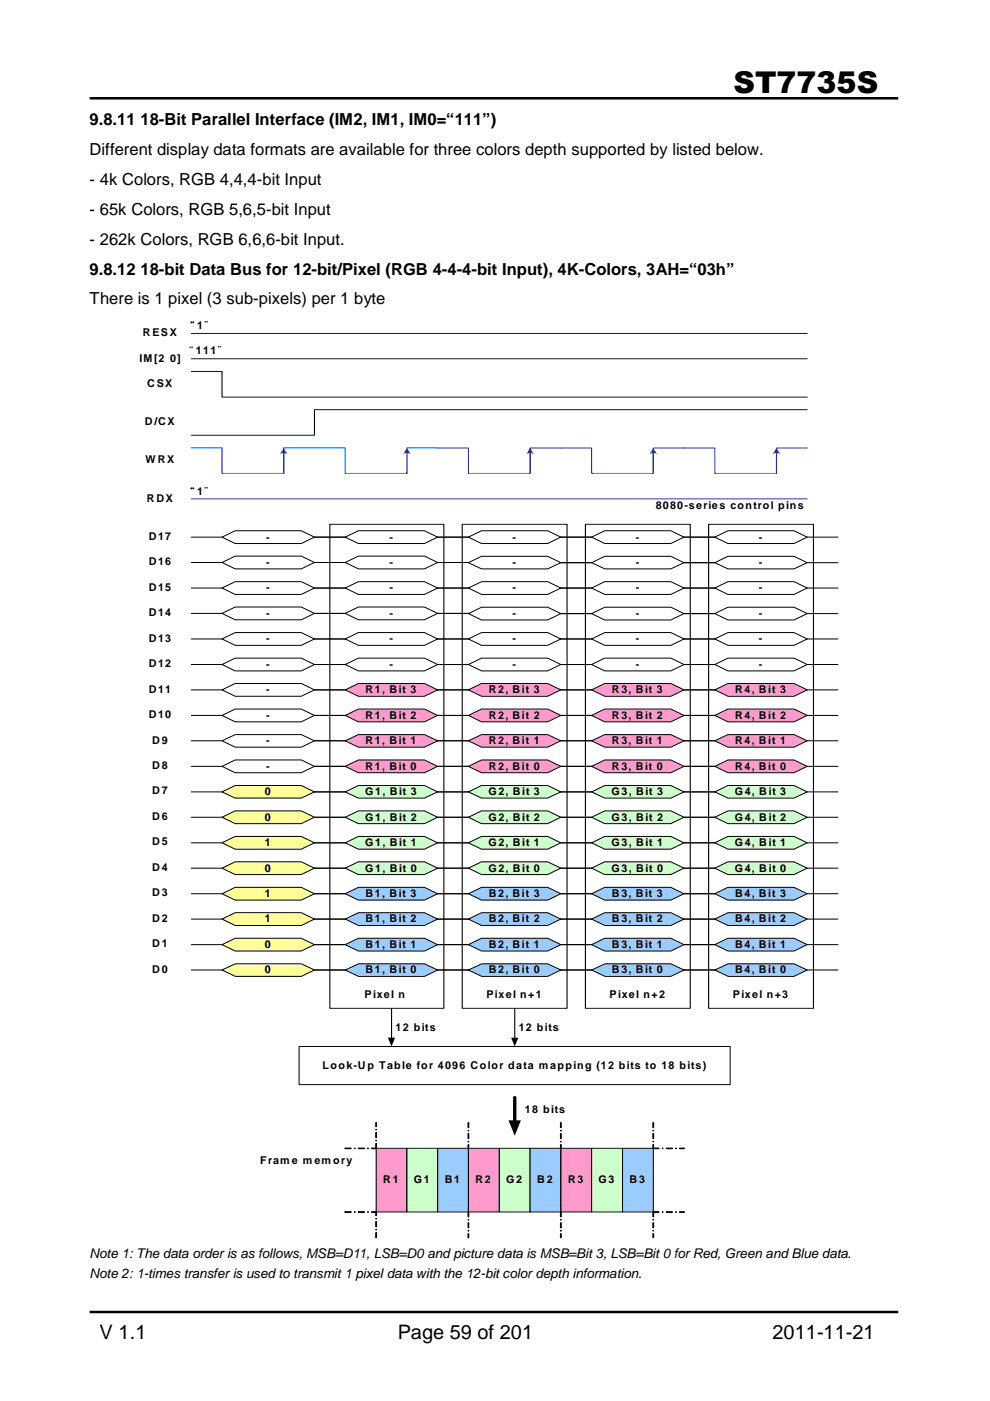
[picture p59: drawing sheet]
<svg xmlns="http://www.w3.org/2000/svg" width="210mm" height="297mm" viewBox="0 0 210 297" stroke-linecap="round" stroke-linejoin="round" font-family="sans-serif">
<defs><g id="words">
<text font-size="6.3" x="155.5" y="19.7">ST7735S</text>
<g font-size="4.2">
<text x="21.1" y="283.9">V 1.1</text>
<text x="84.3" y="283.9">Page 59 of 201</text>
<text x="163.8" y="283.9">2011-11-21</text>
</g>
<g font-size="3.5">
<text x="19" y="26.5">9.8.11 18-Bit Parallel Interface (IM2, IM1, IM0=“111”)</text>
<text x="19" y="32.8">Different display data formats are available for three colors depth supported by listed below.</text>
<text x="19" y="39.2">- 4k Colors, RGB 4,4,4-bit Input</text>
<text x="19" y="45.5">- 65k Colors, RGB 5,6,5-bit Input</text>
<text x="19" y="51.9">- 262k Colors, RGB 6,6,6-bit Input.</text>
<text x="19" y="58.3">9.8.12 18-bit Data Bus for 12-bit/Pixel (RGB 4-4-4-bit Input), 4K-Colors, 3AH=“03h”</text>
<text x="19" y="64.6">There is 1 pixel (3 sub-pixels) per 1 byte</text>
</g>
<g font-size="2.8">
<text x="19" y="266.7">Note 1: The data order is as follows, MSB=D11, LSB=D0 and picture data is MSB=Bit 3, LSB=Bit 0 for Red, Green and Blue data.</text>
<text x="19" y="270.9">Note 2: 1-times transfer is used to transmit 1 pixel data with the 12-bit color depth information.</text>
</g>
<g font-size="2.3">
<text x="30.3" y="71.2">RESX</text>
<text x="39" y="69.9">“ 1”</text>
<text x="29.6" y="76.7">IM [2 0]</text>
<text x="38.7" y="75.1">“ 111”</text>
<text x="31.2" y="82">C SX</text>
<text x="30.7" y="90.2">D /CX</text>
<text x="30.8" y="98.3">W RX</text>
<text x="31.1" y="106.3">R DX</text>
<text x="39" y="104.9">“ 1”</text>
<text x="139" y="107.8">8080-series control pins</text>
<text x="31.5" y="114.5">D17</text>
<text x="31.5" y="119.8">D16</text>
<text x="56.4" y="114.6">-</text>
<text x="56.4" y="120">-</text>
<text x="82.5" y="114.6">-</text>
<text x="82.5" y="120">-</text>
<text x="108.7" y="114.6">-</text>
<text x="108.7" y="120">-</text>
<text x="134.8" y="114.6">-</text>
<text x="134.8" y="120">-</text>
<text x="160.9" y="114.6">-</text>
<text x="160.9" y="120">-</text>
<text x="31.5" y="125.3">D15</text>
<text x="56.4" y="125.4">-</text>
<text x="82.5" y="125.4">-</text>
<text x="108.7" y="125.4">-</text>
<text x="134.8" y="125.4">-</text>
<text x="160.9" y="125.4">-</text>
<text x="31.5" y="130.6">D14</text>
<text x="56.4" y="130.8">-</text>
<text x="82.5" y="130.8">-</text>
<text x="108.7" y="130.8">-</text>
<text x="134.8" y="130.8">-</text>
<text x="160.9" y="130.8">-</text>
<text x="31.5" y="136.1">D13</text>
<text x="56.4" y="136.2">-</text>
<text x="82.5" y="136.2">-</text>
<text x="108.7" y="136.2">-</text>
<text x="134.8" y="136.2">-</text>
<text x="160.9" y="136.2">-</text>
<text x="31.5" y="141.4">D12</text>
<text x="56.4" y="141.6">-</text>
<text x="82.5" y="141.6">-</text>
<text x="108.7" y="141.6">-</text>
<text x="134.8" y="141.6">-</text>
<text x="160.9" y="141.6">-</text>
<text x="31.5" y="146.9">D11</text>
<text x="56.4" y="147">-</text>
<text x="77.5" y="147">R1, Bit 3</text>
<text x="103.6" y="147">R2, Bit 3</text>
<text x="129.8" y="147">R3, Bit 3</text>
<text x="155.9" y="147">R4, Bit 3</text>
<text x="31.5" y="152.3">D10</text>
<text x="56.4" y="152.4">-</text>
<text x="77.5" y="152.4">R1, Bit 2</text>
<text x="103.6" y="152.4">R2, Bit 2</text>
<text x="129.8" y="152.4">R3, Bit 2</text>
<text x="155.9" y="152.4">R4, Bit 2</text>
<text x="32.3" y="157.6">D 9</text>
<text x="56.4" y="157.8">-</text>
<text x="77.5" y="157.8">R1, Bit 1</text>
<text x="103.6" y="157.8">R2, Bit 1</text>
<text x="129.8" y="157.8">R3, Bit 1</text>
<text x="155.9" y="157.8">R4, Bit 1</text>
<text x="32.3" y="163.1">D 8</text>
<text x="56.4" y="163.2">-</text>
<text x="77.5" y="163.2">R1, Bit 0</text>
<text x="103.6" y="163.2">R2, Bit 0</text>
<text x="129.8" y="163.2">R3, Bit 0</text>
<text x="155.9" y="163.2">R4, Bit 0</text>
<text x="32.3" y="168.4">D 7</text>
<text x="32.3" y="173.9">D 6</text>
<text x="56.1" y="168.6">0</text>
<text x="56.1" y="174">0</text>
<text x="77.4" y="168.6">G1, Bit 3</text>
<text x="77.4" y="174">G1, Bit 2</text>
<text x="103.5" y="168.6">G2, Bit 3</text>
<text x="103.5" y="174">G2, Bit 2</text>
<text x="129.7" y="168.6">G3, Bit 3</text>
<text x="129.7" y="174">G3, Bit 2</text>
<text x="155.8" y="168.6">G4, Bit 3</text>
<text x="155.8" y="174">G4, Bit 2</text>
<text x="32.3" y="179.2">D 5</text>
<text x="56.1" y="179.4">1</text>
<text x="77.4" y="179.4">G1, Bit 1</text>
<text x="103.5" y="179.4">G2, Bit 1</text>
<text x="129.7" y="179.4">G3, Bit 1</text>
<text x="155.8" y="179.4">G4, Bit 1</text>
<text x="32.3" y="184.7">D 4</text>
<text x="56.1" y="184.8">0</text>
<text x="77.4" y="184.8">G1, Bit 0</text>
<text x="103.5" y="184.8">G2, Bit 0</text>
<text x="129.7" y="184.8">G3, Bit 0</text>
<text x="155.8" y="184.8">G4, Bit 0</text>
<text x="32.3" y="190">D 3</text>
<text x="56.1" y="190.2">1</text>
<text x="77.5" y="190.2">B1, Bit 3</text>
<text x="103.6" y="190.2">B2, Bit 3</text>
<text x="129.8" y="190.2">B3, Bit 3</text>
<text x="155.9" y="190.2">B4, Bit 3</text>
<text x="32.3" y="195.5">D 2</text>
<text x="56.1" y="195.6">1</text>
<text x="77.5" y="195.6">B1, Bit 2</text>
<text x="103.6" y="195.6">B2, Bit 2</text>
<text x="129.8" y="195.6">B3, Bit 2</text>
<text x="155.9" y="195.6">B4, Bit 2</text>
<text x="32.3" y="200.9">D 1</text>
<text x="56.1" y="201">0</text>
<text x="77.5" y="201">B1, Bit 1</text>
<text x="103.6" y="201">B2, Bit 1</text>
<text x="129.8" y="201">B3, Bit 1</text>
<text x="155.9" y="201">B4, Bit 1</text>
<text x="32.3" y="206.2">D 0</text>
<text x="56.1" y="206.4">0</text>
<text x="77.5" y="206.4">B1, Bit 0</text>
<text x="103.6" y="206.4">B2, Bit 0</text>
<text x="129.8" y="206.4">B3, Bit 0</text>
<text x="155.9" y="206.4">B4, Bit 0</text>
<text x="77.3" y="211.7">Pixel n</text>
<text x="103.1" y="211.7">Pixel n+1</text>
<text x="129.2" y="211.7">Pixel n+2</text>
<text x="155.4" y="211.7">Pixel n+3</text>
<text x="83.9" y="218.7">12 bits</text>
<text x="110" y="218.7">12 bits</text>
<text x="68.4" y="226.6">Look-Up Table for 4096 Color data m apping (12 bits to 18 bits)</text>
<text x="111.3" y="236">18 bits</text>
<text x="55.2" y="246.8">Fram e m em ory</text>
<text x="81.2" y="250.9">R 1</text>
<text x="87.7" y="250.9">G1</text>
<text x="94.3" y="250.9">B1</text>
<text x="100.8" y="250.9">R2</text>
<text x="107.3" y="250.9">G2</text>
<text x="113.9" y="250.9">B2</text>
<text x="120.4" y="250.9">R3</text>
<text x="126.9" y="250.9">G3</text>
<text x="133.5" y="250.9">B 3</text>
</g>
</g></defs>
<path d="M19 20.8h171.4M19 278.2h171.4" fill="none" stroke="#010101" stroke-width=".53"/>
<path d="M150.2 111.2h22.3v102.6h-22.3z" fill-rule="evenodd" fill="#fff"/>
<path d="M150.2 111.2h22.3v102.6h-22.3z" fill="none" stroke="#000" stroke-width=".21"/>
<path d="M124.1 111.2h22.2v102.6h-22.2z" fill-rule="evenodd" fill="#fff"/>
<path d="M124.1 111.2h22.2v102.6h-22.2z" fill="none" stroke="#000" stroke-width=".21"/>
<path d="M98 111.2h22.2v102.6h-22.2z" fill-rule="evenodd" fill="#fff"/>
<path d="M98 111.2h22.2v102.6h-22.2z" fill="none" stroke="#000" stroke-width=".21"/>
<path d="M69.9 111.2h24.2v102.6h-24.2z" fill-rule="evenodd" fill="#fff"/>
<path d="M69.9 111.2h24.2v102.6h-24.2z" fill="none" stroke="#000" stroke-width=".21"/>
<path d="M47.1 124.7l2.8-1.4h14l2.8 1.4-2.8 1.3h-14z" fill-rule="evenodd" fill="#fff"/>
<path d="M40.6 124.7h6.5M47.1 124.7l2.8-1.4h14l2.8 1.4-2.8 1.3h-14zM66.7 124.7h6.5" fill="none" stroke="#000" stroke-width=".21"/>
<path d="M40.6 94.9h6.5v5.5h13.1v-5.5h6.5M60.2 95.9v4.5M40.6 105.8h130.6" fill="none" stroke="#00f" stroke-width=".21"/>
<path d="M60.2 95l.7 1.2-.6-.1-.9 .1z" fill-rule="evenodd" fill="#00f"/>
<path d="M145 95h6.6v5.4h13v-5.4h6.6M164.6 95.9v4.5" fill="none" stroke="#00f" stroke-width=".21"/>
<path d="M164.6 95l.8 1.2-.6-.1-.9 .1z" fill-rule="evenodd" fill="#00f"/>
<path d="M118.9 95h6.5v5.4h13.1v-5.4h6.5M138.5 95.9v4.5" fill="none" stroke="#00f" stroke-width=".21"/>
<path d="M138.5 95l.8 1.2-.6-.1-1 .1z" fill-rule="evenodd" fill="#00f"/>
<path d="M92.8 95h6.5v5.4h13.1v-5.4h6.5M112.4 95.9v4.5" fill="none" stroke="#00f" stroke-width=".21"/>
<path d="M112.4 95l.8 1.2-.6-.1-1 .1z" fill-rule="evenodd" fill="#00f"/>
<path d="M66.7 94.9h6.5v5.5h13.1v-5.5h6.5M86.3 95.9v4.5" fill="none" stroke="#00f" stroke-width=".21"/>
<path d="M86.3 95l.7 1.2-.6-.1-.9 .1z" fill-rule="evenodd" fill="#00f"/>
<path d="M40.6 78.8h6.5v5.4h124.1M40.6 76.1h130.6M40.6 70.7h130.6M171.2 86.9h-104.5v5.4h-26.1" fill="none" stroke="#000" stroke-width=".21"/>
<path d="M47.1 130.1l2.8-1.4h14l2.8 1.4-2.8 1.3h-14z" fill-rule="evenodd" fill="#fff"/>
<path d="M40.6 130.1h6.5M47.1 130.1l2.8-1.4h14l2.8 1.4-2.8 1.3h-14zM66.7 130.1h6.5" fill="none" stroke="#000" stroke-width=".21"/>
<path d="M47.1 135.5l2.8-1.4h14l2.8 1.4-2.8 1.3h-14z" fill-rule="evenodd" fill="#fff"/>
<path d="M40.6 135.5h6.5M47.1 135.5l2.8-1.4h14l2.8 1.4-2.8 1.3h-14zM66.7 135.5h6.5" fill="none" stroke="#000" stroke-width=".21"/>
<path d="M47.1 140.9l2.8-1.4h14l2.8 1.4-2.8 1.3h-14z" fill-rule="evenodd" fill="#fff"/>
<path d="M40.6 140.9h6.5M47.1 140.9l2.8-1.4h14l2.8 1.4-2.8 1.3h-14zM66.7 140.9h6.5" fill="none" stroke="#000" stroke-width=".21"/>
<path d="M73.2 167.9l2.8-1.4h14l2.8 1.4-2.8 1.3h-14z" fill-rule="evenodd" fill="#cfc"/>
<path d="M66.7 167.9h6.5M73.2 167.9l2.8-1.4h14l2.8 1.4-2.8 1.3h-14zM92.8 167.9h6.5" fill="none" stroke="#000" stroke-width=".21"/>
<path d="M47.1 146.3l2.8-1.4h14l2.8 1.4-2.8 1.3h-14z" fill-rule="evenodd" fill="#fff"/>
<path d="M40.6 146.3h6.5M47.1 146.3l2.8-1.4h14l2.8 1.4-2.8 1.3h-14zM66.7 146.3h6.5" fill="none" stroke="#000" stroke-width=".21"/>
<path d="M73.2 173.3l2.8-1.4h14l2.8 1.4-2.8 1.3h-14z" fill-rule="evenodd" fill="#cfc"/>
<path d="M66.7 173.3h6.5M73.2 173.3l2.8-1.4h14l2.8 1.4-2.8 1.3h-14zM92.8 173.3h6.5" fill="none" stroke="#000" stroke-width=".21"/>
<path d="M47.1 151.7l2.8-1.4h14l2.8 1.4-2.8 1.3h-14z" fill-rule="evenodd" fill="#fff"/>
<path d="M40.6 151.7h6.5M47.1 151.7l2.8-1.4h14l2.8 1.4-2.8 1.3h-14zM66.7 151.7h6.5" fill="none" stroke="#000" stroke-width=".21"/>
<path d="M73.2 178.7l2.8-1.4h14l2.8 1.4-2.8 1.3h-14z" fill-rule="evenodd" fill="#cfc"/>
<path d="M66.7 178.7h6.5M73.2 178.7l2.8-1.4h14l2.8 1.4-2.8 1.3h-14zM92.8 178.7h6.5" fill="none" stroke="#000" stroke-width=".21"/>
<path d="M47.1 157.1l2.8-1.4h14l2.8 1.4-2.8 1.3h-14z" fill-rule="evenodd" fill="#fff"/>
<path d="M40.6 157.1h6.5M47.1 157.1l2.8-1.4h14l2.8 1.4-2.8 1.3h-14zM66.7 157.1h6.5" fill="none" stroke="#000" stroke-width=".21"/>
<path d="M73.2 184.1l2.8-1.4h14l2.8 1.4-2.8 1.3h-14z" fill-rule="evenodd" fill="#cfc"/>
<path d="M66.7 184.1h6.5M73.2 184.1l2.8-1.4h14l2.8 1.4-2.8 1.3h-14zM92.8 184.1h6.5" fill="none" stroke="#000" stroke-width=".21"/>
<path d="M47.1 162.5l2.8-1.4h14l2.8 1.4-2.8 1.3h-14z" fill-rule="evenodd" fill="#fff"/>
<path d="M40.6 162.5h6.5M47.1 162.5l2.8-1.4h14l2.8 1.4-2.8 1.3h-14zM66.7 162.5h6.5M83 213.8v6.4M109.1 213.8v6.4" fill="none" stroke="#000" stroke-width=".21"/>
<path d="M82.3 220h1.5l-.8 1.9zM108.4 220h1.5l-.8 1.9z" fill="#000"/>
<path d="M79.8 243.5h6.5v13.5h-6.5z" fill-rule="evenodd" fill="#ff9acc"/>
<path d="M79.8 243.5h6.5v13.5h-6.5z" fill="none" stroke="#000" stroke-width=".21"/>
<path d="M86.3 243.5h6.5v13.5h-6.5z" fill-rule="evenodd" fill="#cfc"/>
<path d="M86.3 243.5h6.5v13.5h-6.5z" fill="none" stroke="#000" stroke-width=".21"/>
<path d="M92.8 243.5h6.5v13.5h-6.5z" fill-rule="evenodd" fill="#9accff"/>
<g fill="none" stroke="#000" stroke-width=".21">
<path d="M79.7 239.4l.1 .1zM79.7 238h.1v.9l-.1-.1zM99.2 238h.2v1.1h-.2zM99.2 239.7h.2v.1zM118.8 238h.2v1.1h-.2zM118.8 239.7h.2v.1zM138.4 238h.2v1.1h-.2zM138.4 239.7h.2l-.2 .1zM73.1 243.5h1.4zM73.1 256.9l1.4 .1h-1.3zM75.1 243.4l.2 .1zM75.1 256.9l.2 .1z"/>
<path d="M75.9 243.5h1.4zM75.9 256.9l1.4 .1h-1.3zM77.9 243.5l.2-.1v.1zM77.9 256.9l.2 .1zM78.8 243.4l1 .1h-1zM78.8 256.9l1 .1h-.9zM79.7 242.4l.1 .1v1h-.1zM79.7 241.8l.1 .1zM79.7 240.1l.1 .1v1h-.1zM79.7 258.3l.1 .1h-.1zM79.7 256.9h.1v.9h-.1zM79.7 259h.1v1.1h-.1z"/>
<path d="M92.8 243.5h6.5v13.5h-6.5zM99.2 240.4h.2v1h-.2zM99.2 242h.2v.1zM99.2 242.7h.2v.8h-.2zM99.2 256.9h.2l-.1 1.1zM99.2 258.6l.2 .1zM99.2 259.3h.2l-.1 1.1zM118.8 240.4h.2v1h-.2zM118.8 242.7h.2v.8h-.2zM118.8 256.9h.2l-.1 1.1zM118.8 258.6l.2 .1zM118.8 259.3h.2l-.1 1.1z"/>
<path d="M118.9 242l.1 .1zM138.4 243.4l1.3 .1h-1.2zM138.4 256.9l1.3 .1h-1.2zM138.4 240.4h.2v1h-.2zM138.4 242l.2 .1h-.2zM138.4 242.7h.2v.8h-.2zM138.4 256.9h.2l-.1 1.1zM138.4 259.3h.2l-.1 1.1zM138.5 258.5l.1 .2h-.2zM140.4 243.5l.2-.1-.1 .1zM140.4 256.9l.2 .1zM141.3 243.4l1.3 .1h-1.3z"/>
<path d="M141.3 256.9l1.3 .1h-1.3zM143.3 243.4l.1 .1zM143.3 256.9l.1 .1zM144.1 243.5l1-.1v.1zM144.1 256.9l1 .1h-1zM79.7 261.4h.1v1h-.1zM79.7 260.6l.1 .1-.1 .1zM99.2 260.9l.2 .1zM99.2 261.6h.2v.8h-.2zM118.8 260.9l.2 .1zM118.8 261.6h.2v.8h-.2zM138.4 260.9l.2 .1z"/>
<path d="M138.4 261.6h.2v.8h-.2z"/>
</g>
<g fill="#000">
<path d="M99.2 238h.2v1.1h-.2zM99.2 239.7h.2v.1zM99.2 240.4h.2v1h-.2zM99.2 242h.2v.1zM99.2 242.7h.2v.8h-.2z"/>
<path d="M118.8 238h.2v1.1h-.2zM118.8 239.7h.2v.1zM118.8 240.4h.2v1h-.2zM118.9 242l.1 .1zM118.8 242.7h.2v.8h-.2z"/>
<path d="M138.4 238h.2v1.1h-.2zM138.4 239.7h.2l-.2 .1zM138.4 240.4h.2v1h-.2zM138.4 242l.2 .1h-.2zM138.4 242.7h.2v.8h-.2z"/>
<path d="M73.1 243.5h1.4zM75.1 243.4l.2 .1zM75.9 243.5h1.4zM77.9 243.5l.2-.1v.1zM78.8 243.4l1 .1h-1z"/>
<path d="M73.1 256.9l1.4 .1h-1.3zM75.1 256.9l.2 .1zM75.9 256.9l1.4 .1h-1.3zM77.9 256.9l.2 .1zM78.8 256.9l1 .1h-.9z"/>
<path d="M79.7 242.4l.1 .1v1h-.1zM79.7 241.8l.1 .1zM79.7 240.1l.1 .1v1h-.1zM79.7 239.4l.1 .1zM79.7 238h.1v.9l-.1-.1z"/>
<path d="M99.2 256.9h.2l-.1 1.1zM99.2 258.6l.2 .1zM99.2 259.3h.2l-.1 1.1zM99.2 260.9l.2 .1zM99.2 261.6h.2v.8h-.2z"/>
<path d="M118.8 256.9h.2l-.1 1.1zM118.8 258.6l.2 .1zM118.8 259.3h.2l-.1 1.1zM118.8 260.9l.2 .1zM118.8 261.6h.2v.8h-.2z"/>
<path d="M138.4 243.4l1.3 .1h-1.2zM140.4 243.5l.2-.1-.1 .1zM141.3 243.4l1.3 .1h-1.3zM143.3 243.4l.1 .1zM144.1 243.5l1-.1v.1z"/>
<path d="M138.4 256.9l1.3 .1h-1.2zM140.4 256.9l.2 .1zM141.3 256.9l1.3 .1h-1.3zM143.3 256.9l.1 .1zM144.1 256.9l1 .1h-1z"/>
<path d="M138.4 256.9h.2l-.1 1.1zM138.5 258.5l.1 .2h-.2zM138.4 259.3h.2l-.1 1.1zM138.4 260.9l.2 .1zM138.4 261.6h.2v.8h-.2z"/>
<path d="M79.7 261.4h.1v1h-.1zM79.7 260.6l.1 .1-.1 .1zM79.7 259h.1v1.1h-.1zM79.7 258.3l.1 .1h-.1zM79.7 256.9h.1v.9h-.1z"/>
</g>
<path d="M99.3 243.5h6.6v13.5h-6.6z" fill-rule="evenodd" fill="#ff9acc"/>
<path d="M99.3 243.5h6.6v13.5h-6.6z" fill="none" stroke="#000" stroke-width=".21"/>
<path d="M105.9 243.5h6.5v13.5h-6.5z" fill-rule="evenodd" fill="#cfc"/>
<path d="M105.9 243.5h6.5v13.5h-6.5z" fill="none" stroke="#000" stroke-width=".21"/>
<path d="M112.4 243.5h6.5v13.5h-6.5z" fill-rule="evenodd" fill="#9accff"/>
<path d="M112.4 243.5h6.5v13.5h-6.5z" fill="none" stroke="#000" stroke-width=".21"/>
<path d="M118.9 243.5h6.5v13.5h-6.5z" fill-rule="evenodd" fill="#ff9acc"/>
<path d="M118.9 243.5h6.5v13.5h-6.5z" fill="none" stroke="#000" stroke-width=".21"/>
<path d="M125.4 243.5h6.6v13.5h-6.6z" fill-rule="evenodd" fill="#cfc"/>
<path d="M125.4 243.5h6.6v13.5h-6.6z" fill="none" stroke="#000" stroke-width=".21"/>
<path d="M132 243.5h6.5v13.5h-6.5z" fill-rule="evenodd" fill="#9accff"/>
<path d="M132 243.5h6.5v13.5h-6.5z" fill="none" stroke="#000" stroke-width=".21"/>
<path d="M109.1 232.7v5.1" fill="none" stroke="#000" stroke-width=".65"/>
<path d="M107.8 237.5h2.6l-1.3 3.3z" fill="#000"/>
<path d="M73.2 146.3l2.8-1.4h14l2.8 1.4-2.8 1.3h-14z" fill-rule="evenodd" fill="#ff9acc"/>
<path d="M66.7 146.3h6.5M73.2 146.3l2.8-1.4h14l2.8 1.4-2.8 1.3h-14zM92.8 146.3h6.5" fill="none" stroke="#000" stroke-width=".21"/>
<path d="M47.1 167.9l2.8-1.4h14l2.8 1.4-2.8 1.3h-14z" fill-rule="evenodd" fill="#ffff9a"/>
<path d="M40.6 167.9h6.5M47.1 167.9l2.8-1.4h14l2.8 1.4-2.8 1.3h-14zM66.7 167.9h6.5" fill="none" stroke="#000" stroke-width=".21"/>
<path d="M73.2 151.7l2.8-1.4h14l2.8 1.4-2.8 1.3h-14z" fill-rule="evenodd" fill="#ff9acc"/>
<path d="M66.7 151.7h6.5M73.2 151.7l2.8-1.4h14l2.8 1.4-2.8 1.3h-14zM92.8 151.7h6.5" fill="none" stroke="#000" stroke-width=".21"/>
<path d="M47.1 173.3l2.8-1.4h14l2.8 1.4-2.8 1.3h-14z" fill-rule="evenodd" fill="#ffff9a"/>
<path d="M40.6 173.3h6.5M47.1 173.3l2.8-1.4h14l2.8 1.4-2.8 1.3h-14zM66.7 173.3h6.5" fill="none" stroke="#000" stroke-width=".21"/>
<path d="M73.2 157.1l2.8-1.4h14l2.8 1.4-2.8 1.3h-14z" fill-rule="evenodd" fill="#ff9acc"/>
<path d="M66.7 157.1h6.5M73.2 157.1l2.8-1.4h14l2.8 1.4-2.8 1.3h-14zM92.8 157.1h6.5" fill="none" stroke="#000" stroke-width=".21"/>
<path d="M47.1 178.7l2.8-1.4h14l2.8 1.4-2.8 1.3h-14z" fill-rule="evenodd" fill="#ffff9a"/>
<path d="M40.6 178.7h6.5M47.1 178.7l2.8-1.4h14l2.8 1.4-2.8 1.3h-14zM66.7 178.7h6.5" fill="none" stroke="#000" stroke-width=".21"/>
<path d="M73.2 162.5l2.8-1.4h14l2.8 1.4-2.8 1.3h-14z" fill-rule="evenodd" fill="#ff9acc"/>
<path d="M66.7 162.5h6.5M73.2 162.5l2.8-1.4h14l2.8 1.4-2.8 1.3h-14zM92.8 162.5h6.5" fill="none" stroke="#000" stroke-width=".21"/>
<path d="M47.1 184.1l2.8-1.4h14l2.8 1.4-2.8 1.3h-14z" fill-rule="evenodd" fill="#ffff9a"/>
<path d="M40.6 184.1h6.5M47.1 184.1l2.8-1.4h14l2.8 1.4-2.8 1.3h-14zM66.7 184.1h6.5" fill="none" stroke="#000" stroke-width=".21"/>
<path d="M47.1 189.5l2.8-1.4h14l2.8 1.4-2.8 1.3h-14z" fill-rule="evenodd" fill="#ffff9a"/>
<path d="M40.6 189.5h6.5M47.1 189.5l2.8-1.4h14l2.8 1.4-2.8 1.3h-14zM66.7 189.5h6.5" fill="none" stroke="#000" stroke-width=".21"/>
<path d="M47.1 194.9l2.8-1.4h14l2.8 1.4-2.8 1.3h-14z" fill-rule="evenodd" fill="#ffff9a"/>
<path d="M40.6 194.9h6.5M47.1 194.9l2.8-1.4h14l2.8 1.4-2.8 1.3h-14zM66.7 194.9h6.5" fill="none" stroke="#000" stroke-width=".21"/>
<path d="M47.1 200.3l2.8-1.4h14l2.8 1.4-2.8 1.3h-14z" fill-rule="evenodd" fill="#ffff9a"/>
<path d="M40.6 200.3h6.5M47.1 200.3l2.8-1.4h14l2.8 1.4-2.8 1.3h-14zM66.7 200.3h6.5" fill="none" stroke="#000" stroke-width=".21"/>
<path d="M47.1 205.7l2.8-1.4h14l2.8 1.4-2.8 1.3h-14z" fill-rule="evenodd" fill="#ffff9a"/>
<path d="M40.6 205.7h6.5M47.1 205.7l2.8-1.4h14l2.8 1.4-2.8 1.3h-14zM66.7 205.7h6.5" fill="none" stroke="#000" stroke-width=".21"/>
<path d="M73.2 124.7l2.8-1.4h14l2.8 1.4-2.8 1.3h-14z" fill-rule="evenodd" fill="#fff"/>
<path d="M66.7 124.7h6.5M73.2 124.7l2.8-1.4h14l2.8 1.4-2.8 1.3h-14zM92.8 124.7h6.5" fill="none" stroke="#000" stroke-width=".21"/>
<path d="M73.2 130.1l2.8-1.4h14l2.8 1.4-2.8 1.3h-14z" fill-rule="evenodd" fill="#fff"/>
<path d="M66.7 130.1h6.5M73.2 130.1l2.8-1.4h14l2.8 1.4-2.8 1.3h-14zM92.8 130.1h6.5" fill="none" stroke="#000" stroke-width=".21"/>
<path d="M73.2 135.5l2.8-1.4h14l2.8 1.4-2.8 1.3h-14z" fill-rule="evenodd" fill="#fff"/>
<path d="M66.7 135.5h6.5M73.2 135.5l2.8-1.4h14l2.8 1.4-2.8 1.3h-14zM92.8 135.5h6.5" fill="none" stroke="#000" stroke-width=".21"/>
<path d="M73.2 140.9l2.8-1.4h14l2.8 1.4-2.8 1.3h-14z" fill-rule="evenodd" fill="#fff"/>
<path d="M66.7 140.9h6.5M73.2 140.9l2.8-1.4h14l2.8 1.4-2.8 1.3h-14zM92.8 140.9h6.5" fill="none" stroke="#000" stroke-width=".21"/>
<path d="M73.2 189.5l2.8-1.4h14l2.8 1.4-2.8 1.3h-14z" fill-rule="evenodd" fill="#9accff"/>
<path d="M66.7 189.5h6.5M73.2 189.5l2.8-1.4h14l2.8 1.4-2.8 1.3h-14zM92.8 189.5h6.5" fill="none" stroke="#000" stroke-width=".21"/>
<path d="M73.2 194.9l2.8-1.4h14l2.8 1.4-2.8 1.3h-14z" fill-rule="evenodd" fill="#9accff"/>
<path d="M66.7 194.9h6.5M73.2 194.9l2.8-1.4h14l2.8 1.4-2.8 1.3h-14zM92.8 194.9h6.5" fill="none" stroke="#000" stroke-width=".21"/>
<path d="M73.2 200.3l2.8-1.4h14l2.8 1.4-2.8 1.3h-14z" fill-rule="evenodd" fill="#9accff"/>
<path d="M66.7 200.3h6.5M73.2 200.3l2.8-1.4h14l2.8 1.4-2.8 1.3h-14zM92.8 200.3h6.5" fill="none" stroke="#000" stroke-width=".21"/>
<path d="M73.2 205.7l2.8-1.4h14l2.8 1.4-2.8 1.3h-14z" fill-rule="evenodd" fill="#9accff"/>
<path d="M66.7 205.7h6.5M73.2 205.7l2.8-1.4h14l2.8 1.4-2.8 1.3h-14zM92.8 205.7h6.5" fill="none" stroke="#000" stroke-width=".21"/>
<path d="M99.3 167.9l2.8-1.4h14l2.8 1.4-2.8 1.3h-14z" fill-rule="evenodd" fill="#cfc"/>
<path d="M92.8 167.9h6.5M99.3 167.9l2.8-1.4h14l2.8 1.4-2.8 1.3h-14zM118.9 167.9h6.5" fill="none" stroke="#000" stroke-width=".21"/>
<path d="M99.3 173.3l2.8-1.4h14l2.8 1.4-2.8 1.3h-14z" fill-rule="evenodd" fill="#cfc"/>
<path d="M92.8 173.3h6.5M99.3 173.3l2.8-1.4h14l2.8 1.4-2.8 1.3h-14zM118.9 173.3h6.5" fill="none" stroke="#000" stroke-width=".21"/>
<path d="M99.3 178.7l2.8-1.4h14l2.8 1.4-2.8 1.3h-14z" fill-rule="evenodd" fill="#cfc"/>
<path d="M92.8 178.7h6.5M99.3 178.7l2.8-1.4h14l2.8 1.4-2.8 1.3h-14zM118.9 178.7h6.5" fill="none" stroke="#000" stroke-width=".21"/>
<path d="M99.3 184.1l2.8-1.4h14l2.8 1.4-2.8 1.3h-14z" fill-rule="evenodd" fill="#cfc"/>
<path d="M92.8 184.1h6.5M99.3 184.1l2.8-1.4h14l2.8 1.4-2.8 1.3h-14zM118.9 184.1h6.5" fill="none" stroke="#000" stroke-width=".21"/>
<path d="M99.3 146.3l2.8-1.4h14l2.8 1.4-2.8 1.3h-14z" fill-rule="evenodd" fill="#ff9acc"/>
<path d="M92.8 146.3h6.5M99.3 146.3l2.8-1.4h14l2.8 1.4-2.8 1.3h-14zM118.9 146.3h6.5" fill="none" stroke="#000" stroke-width=".21"/>
<path d="M99.3 151.7l2.8-1.4h14l2.8 1.4-2.8 1.3h-14z" fill-rule="evenodd" fill="#ff9acc"/>
<path d="M92.8 151.7h6.5M99.3 151.7l2.8-1.4h14l2.8 1.4-2.8 1.3h-14zM118.9 151.7h6.5" fill="none" stroke="#000" stroke-width=".21"/>
<path d="M99.3 157.1l2.8-1.4h14l2.8 1.4-2.8 1.3h-14z" fill-rule="evenodd" fill="#ff9acc"/>
<path d="M92.8 157.1h6.5M99.3 157.1l2.8-1.4h14l2.8 1.4-2.8 1.3h-14zM118.9 157.1h6.5" fill="none" stroke="#000" stroke-width=".21"/>
<path d="M99.3 162.5l2.8-1.4h14l2.8 1.4-2.8 1.3h-14z" fill-rule="evenodd" fill="#ff9acc"/>
<path d="M92.8 162.5h6.5M99.3 162.5l2.8-1.4h14l2.8 1.4-2.8 1.3h-14zM118.9 162.5h6.5" fill="none" stroke="#000" stroke-width=".21"/>
<path d="M99.3 124.7l2.8-1.4h14l2.8 1.4-2.8 1.3h-14z" fill-rule="evenodd" fill="#fff"/>
<path d="M92.8 124.7h6.5M99.3 124.7l2.8-1.4h14l2.8 1.4-2.8 1.3h-14zM118.9 124.7h6.5" fill="none" stroke="#000" stroke-width=".21"/>
<path d="M99.3 130.1l2.8-1.4h14l2.8 1.4-2.8 1.4h-14z" fill-rule="evenodd" fill="#fff"/>
<path d="M92.8 130.1h6.5M99.3 130.1l2.8-1.4h14l2.8 1.4-2.8 1.4h-14zM118.9 130.1h6.5" fill="none" stroke="#000" stroke-width=".21"/>
<path d="M99.3 135.5l2.8-1.4h14l2.8 1.4-2.8 1.3h-14z" fill-rule="evenodd" fill="#fff"/>
<path d="M92.8 135.5h6.5M99.3 135.5l2.8-1.4h14l2.8 1.4-2.8 1.3h-14zM118.9 135.5h6.5" fill="none" stroke="#000" stroke-width=".21"/>
<path d="M99.3 140.9l2.8-1.4h14l2.8 1.4-2.8 1.3h-14z" fill-rule="evenodd" fill="#fff"/>
<path d="M92.8 140.9h6.5M99.3 140.9l2.8-1.4h14l2.8 1.4-2.8 1.3h-14zM118.9 140.9h6.5" fill="none" stroke="#000" stroke-width=".21"/>
<path d="M99.3 189.5l2.8-1.4h14l2.8 1.4-2.8 1.3h-14z" fill-rule="evenodd" fill="#9accff"/>
<path d="M92.8 189.5h6.5M99.3 189.5l2.8-1.4h14l2.8 1.4-2.8 1.3h-14zM118.9 189.5h6.5" fill="none" stroke="#000" stroke-width=".21"/>
<path d="M99.3 194.9l2.8-1.4h14l2.8 1.4-2.8 1.3h-14z" fill-rule="evenodd" fill="#9accff"/>
<path d="M92.8 194.9h6.5M99.3 194.9l2.8-1.4h14l2.8 1.4-2.8 1.3h-14zM118.9 194.9h6.5" fill="none" stroke="#000" stroke-width=".21"/>
<path d="M99.3 200.3l2.8-1.4h14l2.8 1.4-2.8 1.3h-14z" fill-rule="evenodd" fill="#9accff"/>
<path d="M92.8 200.3h6.5M99.3 200.3l2.8-1.4h14l2.8 1.4-2.8 1.3h-14zM118.9 200.3h6.5" fill="none" stroke="#000" stroke-width=".21"/>
<path d="M99.3 205.7l2.8-1.4h14l2.8 1.4-2.8 1.3h-14z" fill-rule="evenodd" fill="#9accff"/>
<path d="M92.8 205.7h6.5M99.3 205.7l2.8-1.4h14l2.8 1.4-2.8 1.3h-14zM118.9 205.7h6.5" fill="none" stroke="#000" stroke-width=".21"/>
<path d="M125.4 167.9l2.8-1.4h14l2.8 1.4-2.8 1.3h-14z" fill-rule="evenodd" fill="#cfc"/>
<path d="M118.9 167.9h6.5M125.4 167.9l2.8-1.4h14l2.8 1.4-2.8 1.3h-14zM145 167.9h6.5" fill="none" stroke="#000" stroke-width=".21"/>
<path d="M125.4 173.3l2.8-1.4h14l2.8 1.4-2.8 1.3h-14z" fill-rule="evenodd" fill="#cfc"/>
<path d="M118.9 173.3h6.5M125.4 173.3l2.8-1.4h14l2.8 1.4-2.8 1.3h-14zM145 173.3h6.5" fill="none" stroke="#000" stroke-width=".21"/>
<path d="M125.4 178.7l2.8-1.4h14l2.8 1.4-2.8 1.3h-14z" fill-rule="evenodd" fill="#cfc"/>
<path d="M118.9 178.7h6.5M125.4 178.7l2.8-1.4h14l2.8 1.4-2.8 1.3h-14zM145 178.7h6.5" fill="none" stroke="#000" stroke-width=".21"/>
<path d="M125.4 184.1l2.8-1.4h14l2.8 1.4-2.8 1.3h-14z" fill-rule="evenodd" fill="#cfc"/>
<path d="M118.9 184.1h6.5M125.4 184.1l2.8-1.4h14l2.8 1.4-2.8 1.3h-14zM145 184.1h6.5" fill="none" stroke="#000" stroke-width=".21"/>
<path d="M125.4 146.3l2.8-1.4h14l2.8 1.4-2.8 1.3h-14z" fill-rule="evenodd" fill="#ff9acc"/>
<path d="M118.9 146.3h6.5M125.4 146.3l2.8-1.4h14l2.8 1.4-2.8 1.3h-14zM145 146.3h6.5" fill="none" stroke="#000" stroke-width=".21"/>
<path d="M125.4 151.7l2.8-1.4h14l2.8 1.4-2.8 1.3h-14z" fill-rule="evenodd" fill="#ff9acc"/>
<path d="M118.9 151.7h6.5M125.4 151.7l2.8-1.4h14l2.8 1.4-2.8 1.3h-14zM145 151.7h6.5" fill="none" stroke="#000" stroke-width=".21"/>
<path d="M125.4 157.1l2.8-1.4h14l2.8 1.4-2.8 1.3h-14z" fill-rule="evenodd" fill="#ff9acc"/>
<path d="M118.9 157.1h6.5M125.4 157.1l2.8-1.4h14l2.8 1.4-2.8 1.3h-14zM145 157.1h6.5" fill="none" stroke="#000" stroke-width=".21"/>
<path d="M125.4 162.5l2.8-1.4h14l2.8 1.4-2.8 1.3h-14z" fill-rule="evenodd" fill="#ff9acc"/>
<path d="M118.9 162.5h6.5M125.4 162.5l2.8-1.4h14l2.8 1.4-2.8 1.3h-14zM145 162.5h6.5" fill="none" stroke="#000" stroke-width=".21"/>
<path d="M125.4 124.7l2.8-1.4h14l2.8 1.4-2.8 1.3h-14z" fill-rule="evenodd" fill="#fff"/>
<path d="M118.9 124.7h6.5M125.4 124.7l2.8-1.4h14l2.8 1.4-2.8 1.3h-14zM145 124.7h6.5" fill="none" stroke="#000" stroke-width=".21"/>
<path d="M125.4 130.1l2.8-1.4h14l2.8 1.4-2.8 1.4h-14z" fill-rule="evenodd" fill="#fff"/>
<path d="M118.9 130.1h6.5M125.4 130.1l2.8-1.4h14l2.8 1.4-2.8 1.4h-14zM145 130.1h6.5" fill="none" stroke="#000" stroke-width=".21"/>
<path d="M125.4 135.5l2.8-1.4h14l2.8 1.4-2.8 1.3h-14z" fill-rule="evenodd" fill="#fff"/>
<path d="M118.9 135.5h6.5M125.4 135.5l2.8-1.4h14l2.8 1.4-2.8 1.3h-14zM145 135.5h6.5" fill="none" stroke="#000" stroke-width=".21"/>
<path d="M125.4 140.9l2.8-1.4h14l2.8 1.4-2.8 1.3h-14z" fill-rule="evenodd" fill="#fff"/>
<path d="M118.9 140.9h6.5M125.4 140.9l2.8-1.4h14l2.8 1.4-2.8 1.3h-14zM145 140.9h6.5" fill="none" stroke="#000" stroke-width=".21"/>
<path d="M125.4 189.5l2.8-1.4h14l2.8 1.4-2.8 1.3h-14z" fill-rule="evenodd" fill="#9accff"/>
<path d="M118.9 189.5h6.5M125.4 189.5l2.8-1.4h14l2.8 1.4-2.8 1.3h-14zM145 189.5h6.5" fill="none" stroke="#000" stroke-width=".21"/>
<path d="M125.4 194.9l2.8-1.4h14l2.8 1.4-2.8 1.3h-14z" fill-rule="evenodd" fill="#9accff"/>
<path d="M118.9 194.9h6.5M125.4 194.9l2.8-1.4h14l2.8 1.4-2.8 1.3h-14zM145 194.9h6.5" fill="none" stroke="#000" stroke-width=".21"/>
<path d="M125.4 200.3l2.8-1.4h14l2.8 1.4-2.8 1.3h-14z" fill-rule="evenodd" fill="#9accff"/>
<path d="M118.9 200.3h6.5M125.4 200.3l2.8-1.4h14l2.8 1.4-2.8 1.3h-14zM145 200.3h6.5" fill="none" stroke="#000" stroke-width=".21"/>
<path d="M125.4 205.7l2.9-1.4h13.9l2.8 1.4-2.8 1.3h-13.9z" fill-rule="evenodd" fill="#9accff"/>
<path d="M118.9 205.7h6.5M125.4 205.7l2.9-1.4h13.9l2.8 1.4-2.8 1.3h-13.9zM145 205.7h6.5" fill="none" stroke="#000" stroke-width=".21"/>
<path d="M151.5 167.9l2.8-1.4h14.1l2.7 1.4-2.7 1.3h-14.1z" fill-rule="evenodd" fill="#cfc"/>
<path d="M145 167.9h6.5M151.5 167.9l2.8-1.4h14.1l2.7 1.4-2.7 1.3h-14.1zM171.1 167.9h6.6" fill="none" stroke="#000" stroke-width=".21"/>
<path d="M151.5 173.3l2.8-1.4h14.1l2.7 1.4-2.7 1.3h-14.1z" fill-rule="evenodd" fill="#cfc"/>
<path d="M145 173.3h6.5M151.5 173.3l2.8-1.4h14.1l2.7 1.4-2.7 1.3h-14.1zM171.1 173.3h6.6" fill="none" stroke="#000" stroke-width=".21"/>
<path d="M151.5 178.7l2.8-1.4h14.1l2.7 1.4-2.7 1.3h-14.1z" fill-rule="evenodd" fill="#cfc"/>
<path d="M145 178.7h6.5M151.5 178.7l2.8-1.4h14.1l2.7 1.4-2.7 1.3h-14.1zM171.1 178.7h6.6" fill="none" stroke="#000" stroke-width=".21"/>
<path d="M151.5 184.1l2.8-1.4h14.1l2.7 1.4-2.7 1.3h-14.1z" fill-rule="evenodd" fill="#cfc"/>
<path d="M145 184.1h6.5M151.5 184.1l2.8-1.4h14.1l2.7 1.4-2.7 1.3h-14.1zM171.1 184.1h6.6" fill="none" stroke="#000" stroke-width=".21"/>
<path d="M151.5 146.3l2.8-1.4h14.1l2.7 1.4-2.7 1.3h-14.1z" fill-rule="evenodd" fill="#ff9acc"/>
<path d="M145 146.3h6.5M151.5 146.3l2.8-1.4h14.1l2.7 1.4-2.7 1.3h-14.1zM171.1 146.3h6.6" fill="none" stroke="#000" stroke-width=".21"/>
<path d="M151.5 151.7l2.8-1.4h14.1l2.7 1.4-2.7 1.3h-14.1z" fill-rule="evenodd" fill="#ff9acc"/>
<path d="M145 151.7h6.5M151.5 151.7l2.8-1.4h14.1l2.7 1.4-2.7 1.3h-14.1zM171.1 151.7h6.6" fill="none" stroke="#000" stroke-width=".21"/>
<path d="M151.5 157.1l2.8-1.4h14.1l2.7 1.4-2.7 1.3h-14.1z" fill-rule="evenodd" fill="#ff9acc"/>
<path d="M145 157.1h6.5M151.5 157.1l2.8-1.4h14.1l2.7 1.4-2.7 1.3h-14.1zM171.1 157.1h6.6" fill="none" stroke="#000" stroke-width=".21"/>
<path d="M151.5 162.5l2.8-1.4h14.1l2.7 1.4-2.7 1.3h-14.1z" fill-rule="evenodd" fill="#ff9acc"/>
<path d="M145 162.5h6.5M151.5 162.5l2.8-1.4h14.1l2.7 1.4-2.7 1.3h-14.1zM171.1 162.5h6.6" fill="none" stroke="#000" stroke-width=".21"/>
<path d="M151.5 124.7l2.8-1.4h14.1l2.7 1.4-2.7 1.3h-14.1z" fill-rule="evenodd" fill="#fff"/>
<path d="M145 124.7h6.5M151.5 124.7l2.8-1.4h14.1l2.7 1.4-2.7 1.3h-14.1zM171.1 124.7h6.6" fill="none" stroke="#000" stroke-width=".21"/>
<path d="M151.5 130.1l2.8-1.4h14.1l2.7 1.4-2.7 1.4h-14.1z" fill-rule="evenodd" fill="#fff"/>
<path d="M145 130.1h6.5M151.5 130.1l2.8-1.4h14.1l2.7 1.4-2.7 1.4h-14.1zM171.1 130.1h6.6" fill="none" stroke="#000" stroke-width=".21"/>
<path d="M151.5 135.5l2.8-1.4h14.1l2.7 1.4-2.7 1.3h-14.1z" fill-rule="evenodd" fill="#fff"/>
<path d="M145 135.5h6.5M151.5 135.5l2.8-1.4h14.1l2.7 1.4-2.7 1.3h-14.1zM171.1 135.5h6.6" fill="none" stroke="#000" stroke-width=".21"/>
<path d="M151.5 140.9l2.8-1.4h14.1l2.7 1.4-2.7 1.3h-14.1z" fill-rule="evenodd" fill="#fff"/>
<path d="M145 140.9h6.5M151.5 140.9l2.8-1.4h14.1l2.7 1.4-2.7 1.3h-14.1zM171.1 140.9h6.6" fill="none" stroke="#000" stroke-width=".21"/>
<path d="M151.5 189.5l2.8-1.4h14.1l2.7 1.4-2.7 1.3h-14.1z" fill-rule="evenodd" fill="#9accff"/>
<path d="M145 189.5h6.5M151.5 189.5l2.8-1.4h14.1l2.7 1.4-2.7 1.3h-14.1zM171.1 189.5h6.6" fill="none" stroke="#000" stroke-width=".21"/>
<path d="M151.5 194.9l2.8-1.4h14.1l2.7 1.4-2.7 1.3h-14.1z" fill-rule="evenodd" fill="#9accff"/>
<path d="M145 194.9h6.5M151.5 194.9l2.8-1.4h14.1l2.7 1.4-2.7 1.3h-14.1zM171.1 194.9h6.6" fill="none" stroke="#000" stroke-width=".21"/>
<path d="M151.5 200.3l2.8-1.4h14.1l2.7 1.4-2.7 1.3h-14.1z" fill-rule="evenodd" fill="#9accff"/>
<path d="M145 200.3h6.5M151.5 200.3l2.8-1.4h14.1l2.7 1.4-2.7 1.3h-14.1zM171.1 200.3h6.6" fill="none" stroke="#000" stroke-width=".21"/>
<path d="M151.5 205.7l2.9-1.4h14l2.7 1.4-2.7 1.3h-14z" fill-rule="evenodd" fill="#9accff"/>
<path d="M145 205.7h6.5M151.5 205.7l2.9-1.4h14l2.7 1.4-2.7 1.3h-14zM171.1 205.7h6.6" fill="none" stroke="#000" stroke-width=".21"/>
<path d="M63.4 221.9h91.4v8.1h-91.4z" fill-rule="evenodd" fill="#fff"/>
<path d="M63.4 221.9h91.4v8.1h-91.4z" fill="none" stroke="#000" stroke-width=".21"/>
<path d="M47.1 113.9l2.8-1.4h14l2.8 1.4-2.8 1.3h-14z" fill-rule="evenodd" fill="#fff"/>
<path d="M40.6 113.9h6.5M47.1 113.9l2.8-1.4h14l2.8 1.4-2.8 1.3h-14zM66.7 113.9h6.5" fill="none" stroke="#000" stroke-width=".21"/>
<path d="M47.1 119.3l2.8-1.4h14l2.8 1.4-2.8 1.3h-14z" fill-rule="evenodd" fill="#fff"/>
<path d="M40.6 119.3h6.5M47.1 119.3l2.8-1.4h14l2.8 1.4-2.8 1.3h-14zM66.7 119.3h6.5" fill="none" stroke="#000" stroke-width=".21"/>
<path d="M73.2 113.9l2.8-1.4h14l2.8 1.4-2.8 1.3h-14z" fill-rule="evenodd" fill="#fff"/>
<path d="M66.7 113.9h6.5M73.2 113.9l2.8-1.4h14l2.8 1.4-2.8 1.3h-14zM92.8 113.9h6.5" fill="none" stroke="#000" stroke-width=".21"/>
<path d="M73.2 119.3l2.8-1.4h14l2.8 1.4-2.8 1.3h-14z" fill-rule="evenodd" fill="#fff"/>
<path d="M66.7 119.3h6.5M73.2 119.3l2.8-1.4h14l2.8 1.4-2.8 1.3h-14zM92.8 119.3h6.5" fill="none" stroke="#000" stroke-width=".21"/>
<path d="M99.3 113.9l2.8-1.4h14l2.8 1.4-2.8 1.3h-14z" fill-rule="evenodd" fill="#fff"/>
<path d="M92.8 113.9h6.5M99.3 113.9l2.8-1.4h14l2.8 1.4-2.8 1.3h-14zM118.9 113.9h6.5" fill="none" stroke="#000" stroke-width=".21"/>
<path d="M99.3 119.3l2.8-1.4h14l2.8 1.4-2.8 1.3h-14z" fill-rule="evenodd" fill="#fff"/>
<path d="M92.8 119.3h6.5M99.3 119.3l2.8-1.4h14l2.8 1.4-2.8 1.3h-14zM118.9 119.3h6.5" fill="none" stroke="#000" stroke-width=".21"/>
<path d="M125.4 113.9l2.8-1.4h14l2.8 1.4-2.8 1.3h-14z" fill-rule="evenodd" fill="#fff"/>
<path d="M118.9 113.9h6.5M125.4 113.9l2.8-1.4h14l2.8 1.4-2.8 1.3h-14zM145 113.9h6.5" fill="none" stroke="#000" stroke-width=".21"/>
<path d="M125.4 119.3l2.8-1.4h14l2.8 1.4-2.8 1.3h-14z" fill-rule="evenodd" fill="#fff"/>
<path d="M118.9 119.3h6.5M125.4 119.3l2.8-1.4h14l2.8 1.4-2.8 1.3h-14zM145 119.3h6.5" fill="none" stroke="#000" stroke-width=".21"/>
<path d="M151.5 113.9l2.8-1.4h14.1l2.7 1.4-2.7 1.3h-14.1z" fill-rule="evenodd" fill="#fff"/>
<path d="M145 113.9h6.5M151.5 113.9l2.8-1.4h14.1l2.7 1.4-2.7 1.3h-14.1zM171.1 113.9h6.6" fill="none" stroke="#000" stroke-width=".21"/>
<path d="M151.5 119.3l2.8-1.4h14.1l2.7 1.4-2.7 1.3h-14.1z" fill-rule="evenodd" fill="#fff"/>
<path d="M145 119.3h6.5M151.5 119.3l2.8-1.4h14.1l2.7 1.4-2.7 1.3h-14.1zM171.1 119.3h6.6" fill="none" stroke="#000" stroke-width=".21"/>
<use href="#words"/>
</svg>
